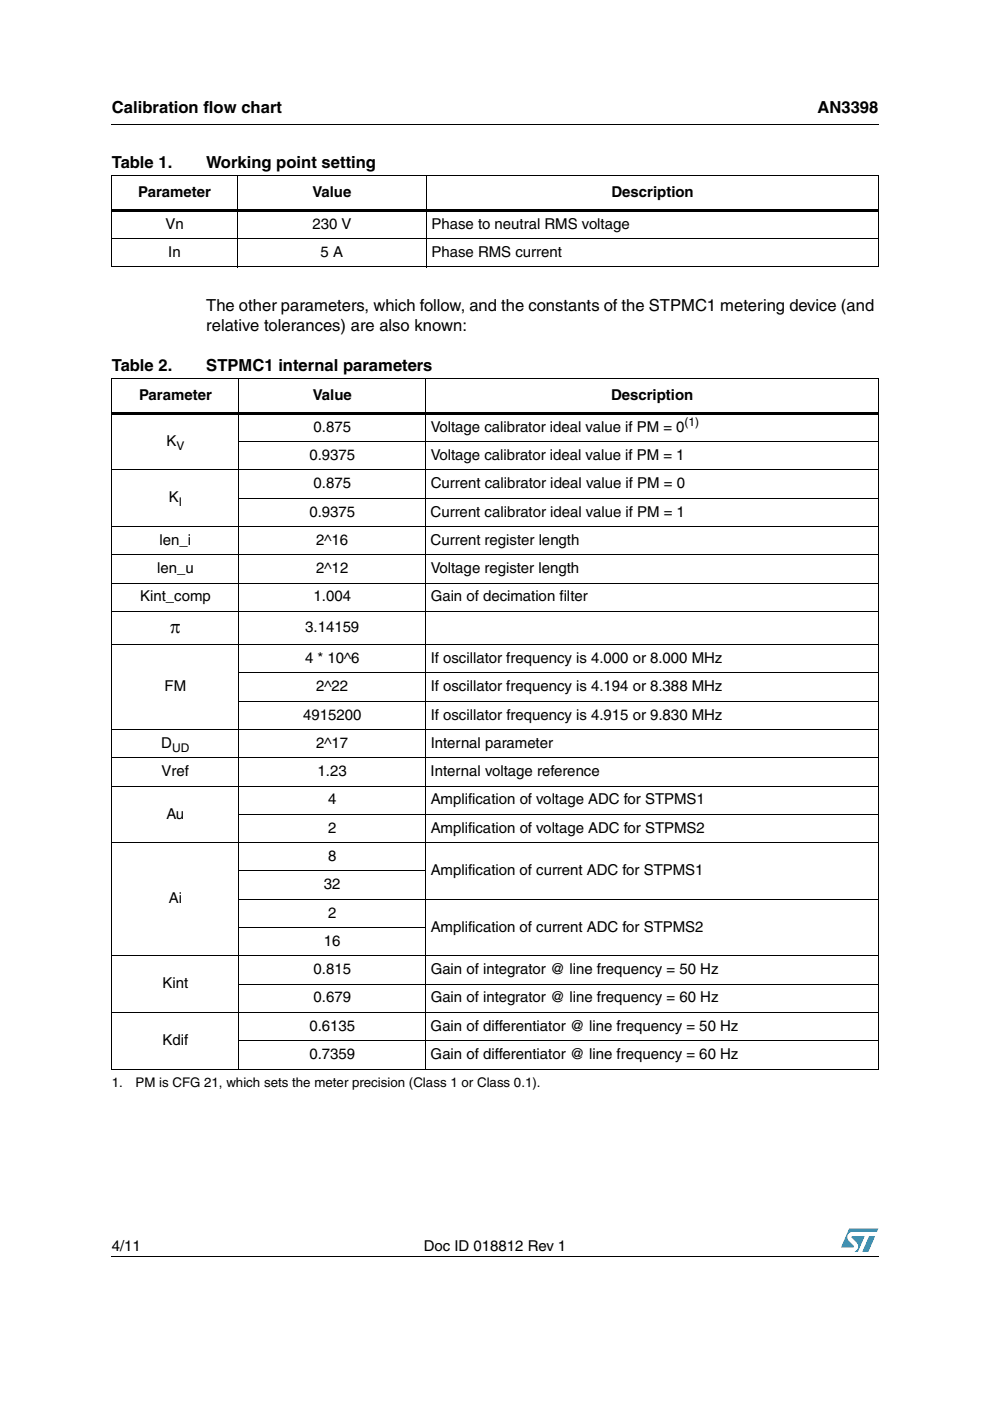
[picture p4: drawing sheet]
<svg xmlns="http://www.w3.org/2000/svg" width="210mm" height="297mm" viewBox="0 0 210 297" stroke-linecap="round" stroke-linejoin="round" font-family="sans-serif">
<defs><g id="words">
<text font-size="4.2" x="36" y="134.2">π</text>
<g font-size="3.5">
<text x="23.7" y="23.9">Calibration flow chart</text>
<text x="173.3" y="23.9">AN3398</text>
<text x="23.7" y="35.7">Table 1.</text>
<text x="43.7" y="35.7">Working point setting</text>
<text x="43.7" y="66">The other parameters, which follow, and the constants of the STPMC1 metering device (and</text>
<text x="43.7" y="70.3">relative tolerances) are also known:</text>
<text x="23.7" y="78.7">Table 2.</text>
<text x="43.7" y="78.7">STPMC1 internal parameters</text>
</g>
<g font-size="3.2">
<text x="29.3" y="41.8">Parameter</text>
<text x="66.2" y="41.8">Value</text>
<text x="129.6" y="41.8">Description</text>
<text x="35.1" y="48.5">Vn</text>
<text x="66.2" y="48.5">230 V</text>
<text x="91.5" y="48.5">Phase to neutral RMS voltage</text>
<text x="35.7" y="54.5">In</text>
<text x="68" y="54.5">5 A</text>
<text x="91.5" y="54.5">Phase RMS current</text>
<text x="29.5" y="84.8">Parameter</text>
<text x="66.3" y="84.8">Value</text>
<text x="129.5" y="84.8">Description</text>
<text x="35.3" y="94.5">K</text>
<text x="66.5" y="91.5">0.875</text>
<text x="91.3" y="91.5">Voltage calibrator ideal value if PM = 0</text>
<text x="65.6" y="97.5">0.9375</text>
<text x="91.3" y="97.5">Voltage calibrator ideal value if PM = 1</text>
<text x="35.8" y="106.5">K</text>
<text x="66.5" y="103.5">0.875</text>
<text x="91.3" y="103.5">Current calibrator ideal value if PM = 0</text>
<text x="65.6" y="109.5">0.9375</text>
<text x="91.3" y="109.5">Current calibrator ideal value if PM = 1</text>
<text x="33.8" y="115.5">len_i</text>
<text x="67.1" y="115.5">2^16</text>
<text x="91.3" y="115.5">Current register length</text>
<text x="33.3" y="121.5">len_u</text>
<text x="67.1" y="121.5">2^12</text>
<text x="91.3" y="121.5">Voltage register length</text>
<text x="29.7" y="127.5">Kint_comp</text>
<text x="66.5" y="127.5">1.004</text>
<text x="91.3" y="127.5">Gain of decimation filter</text>
<text x="64.7" y="134">3.14159</text>
<text x="64.7" y="140.6">4 * 10^6</text>
<text x="91.3" y="140.6">If oscillator frequency is 4.000 or 8.000 MHz</text>
<text x="34.9" y="146.6">FM</text>
<text x="67.1" y="146.6">2^22</text>
<text x="91.3" y="146.6">If oscillator frequency is 4.194 or 8.388 MHz</text>
<text x="64.3" y="152.6">4915200</text>
<text x="91.3" y="152.6">If oscillator frequency is 4.915 or 9.830 MHz</text>
<text x="34.2" y="158.6">D</text>
<text x="67.1" y="158.6">2^17</text>
<text x="91.3" y="158.6">Internal parameter</text>
<text x="34.3" y="164.5">Vref</text>
<text x="67.3" y="164.5">1.23</text>
<text x="91.3" y="164.5">Internal voltage reference</text>
<text x="35.3" y="173.5">Au</text>
<text x="69.6" y="170.6">4</text>
<text x="91.3" y="170.6">Amplification of voltage ADC for STPMS1</text>
<text x="69.6" y="176.6">2</text>
<text x="91.3" y="176.6">Amplification of voltage ADC for STPMS2</text>
<text x="69.6" y="182.5">8</text>
<text x="91.3" y="185.5">Amplification of current ADC for STPMS1</text>
<text x="35.8" y="191.5">Ai</text>
<text x="68.7" y="188.6">32</text>
<text x="69.6" y="194.5">2</text>
<text x="91.3" y="197.5">Amplification of current ADC for STPMS2</text>
<text x="68.7" y="200.5">16</text>
<text x="34.5" y="209.5">Kint</text>
<text x="66.5" y="206.5">0.815</text>
<text x="91.3" y="206.5">Gain of integrator @ line frequency = 50 Hz</text>
<text x="66.5" y="212.5">0.679</text>
<text x="91.3" y="212.5">Gain of integrator @ line frequency = 60 Hz</text>
<text x="34.5" y="221.5">Kdif</text>
<text x="65.6" y="218.5">0.6135</text>
<text x="91.3" y="218.5">Gain of differentiator @ line frequency = 50 Hz</text>
<text x="65.6" y="224.5">0.7359</text>
<text x="91.3" y="224.5">Gain of differentiator @ line frequency = 60 Hz</text>
<text x="23.7" y="265.1">4/11</text>
<text x="89.9" y="265.1">Doc ID 018812 Rev 1</text>
</g>
<g font-size="2.8">
<text x="23.7" y="230.5">1.</text>
<text x="28.7" y="230.5">PM is CFG 21, which sets the meter precision (Class 1 or Class 0.1).</text>
</g>
<g font-size="2.5">
<text x="37.4" y="95.3">V</text>
<text x="145.1" y="90.3">(1)</text>
<text x="37.9" y="107.3">I</text>
<text x="36.5" y="159.3">UD</text>
</g>
</g></defs>
<g fill="#009ad9">
<path d="M184.3 262.1h1.2l-1.4 3.3h-1.3z"/>
<path d="M180.1 260.5h6.1l-.3 .7h-5.1a1.13 1.13 0 0 0-1.1 .7 1.13 1.13 0 0 0 .3 1.2l1 1v.3l-2.7 .1z"/>
<path d="M180.6 262.1h2.7l-1.4 3.3h-.7a1.18 1.18 0 0 0 .5-1.9l-1.1-1.1z"/>
</g>
<path d="M23.6 26.2l.1 .2zM23.6 44.3h162.7v.6h-162.7zM23.6 87.4h162.7v.5h-162.7zM23.6 266.3l.1 .1z" fill="#000"/>
<g fill="none" stroke="#000" stroke-width=".21">
<path d="M23.6 37.2h162.7M23.7 37.3v19.2M23.7 26.3h162.6M50.3 37.1v19.6M90.4 37.1v19.6M186.2 37.3v19.2M23.6 50.6h162.7M23.6 56.6h162.7M23.6 80.2h162.7M23.6 99.6h162.7M23.7 80.3v146.3M50.5 93.6h135.8"/>
<path d="M50.6 80.2v146.5M90.3 80.2v146.5M186.2 80.3v146.3M23.6 111.6h162.7M23.6 117.6h162.7M50.5 105.6h135.8M23.6 123.6h162.7M23.6 129.6h162.7M23.6 136.7h162.7M23.6 154.7h162.7M50.5 142.7h135.8M50.5 148.7h135.8"/>
<path d="M23.6 160.7h162.7M23.6 166.7h162.7M23.6 178.7h162.7M50.5 172.7h135.8M50.5 184.7h39.9M50.5 190.7h135.8M50.5 196.7h39.9M23.6 202.6h162.7M23.6 214.7h162.7M50.5 208.7h135.8M23.6 226.7h162.7M50.5 220.6h135.8"/>
<path d="M23.7 266.3h162.6"/>
</g>
<use href="#words"/>
</svg>
